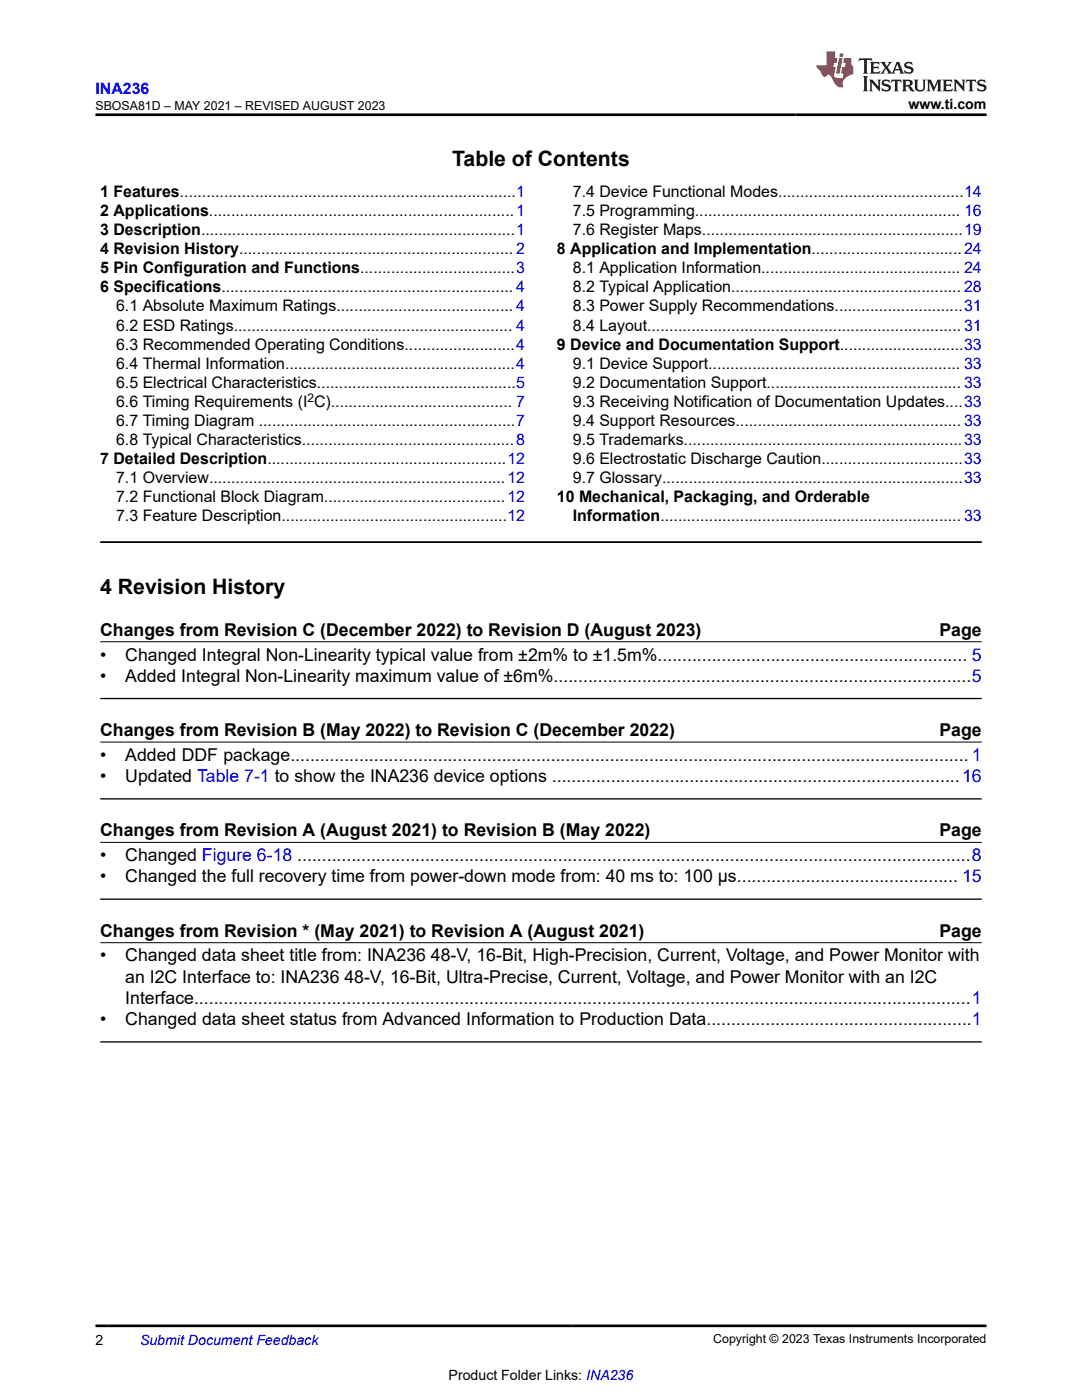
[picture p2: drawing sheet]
<svg xmlns="http://www.w3.org/2000/svg" width="216mm" height="279mm" viewBox="0 0 216 279" stroke-linecap="round" stroke-linejoin="round" font-family="sans-serif">
<defs><g id="words">
<g font-size="4.2">
<text x="90.2" y="33">Table of Contents</text>
<text x="20" y="118.6">4 Revision History</text>
</g>
<g font-size="3.5">
<text x="20" y="126.9">Changes from Revision C (December 2022) to Revision D (August 2023)</text>
<text x="20" y="131.8">•</text>
<text x="25" y="131.8">Changed Integral Non-Linearity typical value from ±2m% to ±1.5m%............................................................... 5</text>
<text x="187.5" y="126.9">Page</text>
<text x="20" y="136.1">•</text>
<text x="25" y="136.1">Added Integral Non-Linearity maximum value of ±6m%.....................................................................................5</text>
<text x="20" y="146.9">Changes from Revision B (May 2022) to Revision C (December 2022)</text>
<text x="187.5" y="146.9">Page</text>
<text x="20" y="151.8">•</text>
<text x="25" y="151.8">Added DDF package.......................................................................................................................................... 1</text>
<text x="20" y="156.1">•</text>
<text x="25" y="156.1">Updated Table 7-1 to show the INA236 device options ...................................................................................16</text>
<text x="20" y="166.9">Changes from Revision A (August 2021) to Revision B (May 2022)</text>
<text x="187.5" y="166.9">Page</text>
<text x="20" y="171.9">•</text>
<text x="25" y="171.9">Changed Figure 6-18 .........................................................................................................................................8</text>
<text x="20" y="176.1">•</text>
<text x="25" y="176.1">Changed the full recovery time from power-down mode from: 40 ms to: 100 µs............................................. 15</text>
<text x="20" y="186.9">Changes from Revision * (May 2021) to Revision A (August 2021)</text>
<text x="20" y="191.9">•</text>
<text x="25" y="191.9">Changed data sheet title from: INA236 48-V, 16-Bit, High-Precision, Current, Voltage, and Power Monitor with</text>
<text x="187.5" y="186.9">Page</text>
<text x="25" y="196.1">an I2C Interface to: INA236 48-V, 16-Bit, Ultra-Precise, Current, Voltage, and Power Monitor with an I2C</text>
<text x="25" y="200.4">Interface..............................................................................................................................................................1</text>
<text x="20" y="204.6">•</text>
<text x="25" y="204.6">Changed data sheet status from Advanced Information to Production Data......................................................1</text>
</g>
<text font-size="3.2" fill="#00f" x="19" y="18.7">INA236</text>
<g font-size="3.2">
<text x="20" y="39.3">1 Features............................................................................1</text>
<text x="114.3" y="39.3">7.4 Device Functional Modes..........................................14</text>
<text x="20" y="43.1">2 Applications.....................................................................1</text>
<text x="20" y="46.9">3 Description.......................................................................1</text>
<text x="114.3" y="43.1">7.5 Programming............................................................ 16</text>
<text x="114.3" y="46.9">7.6 Register Maps...........................................................19</text>
<text x="20" y="50.7">4 Revision History.............................................................. 2</text>
<text x="111.1" y="50.7">8 Application and Implementation..................................24</text>
<text x="20" y="54.5">5 Pin Configuration and Functions...................................3</text>
<text x="20" y="58.3">6 Specifications.................................................................. 4</text>
<text x="114.3" y="54.5">8.1 Application Information............................................. 24</text>
<text x="114.3" y="58.3">8.2 Typical Application.................................................... 28</text>
<text x="23.2" y="62.2">6.1 Absolute Maximum Ratings........................................ 4</text>
<text x="23.2" y="66">6.2 ESD Ratings............................................................... 4</text>
<text x="114.3" y="62.2">8.3 Power Supply Recommendations.............................31</text>
<text x="114.3" y="66">8.4 Layout....................................................................... 31</text>
<text x="23.2" y="69.8">6.3 Recommended Operating Conditions.........................4</text>
<text x="111.1" y="69.8">9 Device and Documentation Support............................33</text>
<text x="23.2" y="73.6">6.4 Thermal Information....................................................4</text>
<text x="23.2" y="77.4">6.5 Electrical Characteristics.............................................5</text>
<text x="114.3" y="73.6">9.1 Device Support......................................................... 33</text>
<text x="114.3" y="77.4">9.2 Documentation Support............................................ 33</text>
<text x="23.2" y="81.2">6.6 Timing Requirements (I C)......................................... 7</text>
<text x="114.3" y="81.2">9.3 Receiving Notification of Documentation Updates....33</text>
<text x="23.2" y="85">6.7 Timing Diagram ..........................................................7</text>
<text x="23.2" y="88.8">6.8 Typical Characteristics................................................8</text>
<text x="114.3" y="85">9.4 Support Resources................................................... 33</text>
<text x="114.3" y="88.8">9.5 Trademarks...............................................................33</text>
<text x="20" y="92.6">7 Detailed Description......................................................12</text>
<text x="114.3" y="92.6">9.6 Electrostatic Discharge Caution................................33</text>
<text x="23.2" y="96.4">7.1 Overview...................................................................12</text>
<text x="23.2" y="100.3">7.2 Functional Block Diagram.........................................12</text>
<text x="111.1" y="100.3">10 Mechanical, Packaging, and Orderable</text>
<text x="114.3" y="96.4">9.7 Glossary....................................................................33</text>
<text x="23.2" y="104.1">7.3 Feature Description...................................................12</text>
<text x="114.3" y="104.1">Information.................................................................... 33</text>
</g>
<g font-size="2.8">
<text x="181.3" y="21.8">www.ti.com</text>
<text x="19" y="268.4">2</text>
<text x="89.5" y="275.3">Product Folder Links: INA236</text>
</g>
<text font-size="2.8" fill="#00f" x="27.9" y="268.4">Submit Document Feedback</text>
<g font-size="2.5">
<text x="19" y="21.9">SBOSA81D – MAY 2021 – REVISED AUGUST 2023</text>
<text x="142.3" y="268.1">Copyright © 2023 Texas Instruments Incorporated</text>
</g>
<text font-size="2.4" x="61.3" y="80.1">2</text>
</g></defs>
<path d="M20 108.2h175.9" fill="none" stroke="#000" stroke-width=".35"/>
<path d="M20 128.1h175.9M20 148.1h175.9M20 168.1h175.9M20 188.1h175.9" fill="none" stroke="#000" stroke-width=".2"/>
<path d="M20 139.4h175.9M20 159.4h175.9M20 179.4h175.9M20 207.9h175.9" fill="none" stroke="#000" stroke-width=".26"/>
<path d="M171.5 11.6l-.2 .6 .5-.2h.6v.1v2.2l-.2 .4h1l-.2-.4v-2.2v-.1h.5l.5 .2-.1-.6zM173.6 12.4l.2 .3v1.6l-.2 .4h1.9l.1-.6a1.08 1.08 0 0 1-1.3 .2v-.7h.6l.4 .2v-.7l-.4 .2h-.6v-.5l.2-.2a1 1 0 0 1 1 .3l-.1-.5zM175.7 12.4l.9 1.1-1 1.2h.9l-.2-.2 .5-.8 .4 .8-.2 .2h1.6l-.2-.2 .2-.5h.9l.1 .5-.1 .2h.9l-.2-.4-.8-1.9h-.5l-.9 2.1-.9-1.1 .9-1h-.8l.2 .2-.4 .6-.4-.6 .2-.2zM179 12.8l.4 1h-.7zM180.7 12.5a.65 .65 0 0 0-.2 .7 .65 .65 0 0 0 .6 .5l.6 .1 .1 .3a.79 .79 0 0 1-.7 .4 .79 .79 0 0 1-.7-.5l.1 .7 .2-.1a.93 .93 0 0 0 1.1 0 .93 .93 0 0 0 .4-.9 1.46 1.46 0 0 0-1.2-.6l-.1-.3a1.09 1.09 0 0 1 1.2 .2l-.2-.6-.1 .1-.5-.2zM172.2 15.2l.2 .4v2.2l-.2 .4h1l-.2-.4v-2.2l.2-.4zM173.4 15.9l.2 .4v1.5l-.2 .4h.8l-.3-.4 .1-1.3 1.6 1.8v-2l.2-.4h-.7l.1 .2 .1 1.1-1.2-1.3zM176.2 16a.65 .65 0 0 0-.2 .8 .65 .65 0 0 0 .6 .4l.6 .2 .1 .2a.79 .79 0 0 1-.7 .4 .79 .79 0 0 1-.7-.5l.1 .7 .2-.1a.93 .93 0 0 0 1.1 .1 .93 .93 0 0 0 .4-1 1.46 1.46 0 0 0-1.2-.5l-.1-.4a1.09 1.09 0 0 1 1.2 .2l-.1-.6-.2 .1-.5-.1zM177.9 15.9l-.1 .6a.63 .63 0 0 1 .8-.3v1.6l-.3 .4h1l-.2-.4v-1.6a.66 .66 0 0 1 .8 .3l-.1-.6zM180 15.9l.2 .4v1.5l-.2 .4h1l-.2-.2-.1-.7h.5l.1 .2a.79 .79 0 0 0 1.2 .6l-1-.9a.61 .61 0 0 0 .6-.6 .61 .61 0 0 0-.5-.7zM180.8 16.2h.1a.47 .47 0 0 1 .5 .1 .47 .47 0 0 1 .1 .5l-.1 .1-.7 .1zM182.3 15.9l.2 .2a2.27 2.27 0 0 0 .4 2 1.04 1.04 0 0 0 1.7-.7v-1.3l.2-.2h-.8l.2 .4v1.1a.6 .6 0 0 1-.6 .6 .6 .6 0 0 1-.6-.6v-1.1l.3-.4zM184.9 15.9l.2 .4v1.5l-.2 .4h.8l-.3-.4v-1.4l.9 1.9 .9-1.9v1.4l-.3 .4h1l-.2-.4v-1.5l.2-.4h-.8l-.7 1.5-.6-1.5zM188.1 15.9l.2 .4v1.5l-.2 .4h1.9l.1-.6a1.09 1.09 0 0 1-1.3 .2v-.7h.6l.4 .2v-.6l-.4 .2h-.6v-.6l.2-.1a1.01 1.01 0 0 1 1 .3l-.1-.6zM190.2 15.9l.3 .4v1.5l-.3 .4h.8l-.2-.4v-1.3l1.6 1.8v-2l.2-.4h-.7l.2 .2v1.1l-1.2-1.3zM192.8 15.9l-.1 .6a.63 .63 0 0 1 .8-.3v1.6l-.3 .4h1l-.2-.4v-1.6a.66 .66 0 0 1 .8 .3l-.1-.6zM195.2 16a.65 .65 0 0 0-.2 .8 .65 .65 0 0 0 .6 .4l.6 .2 .2 .2a.79 .79 0 0 1-.7 .4 .79 .79 0 0 1-.7-.5l.1 .7 .2-.1a.93 .93 0 0 0 1 .1 .93 .93 0 0 0 .5-1 1.46 1.46 0 0 0-1.3-.5v-.4a1.09 1.09 0 0 1 1.2 .2l-.2-.6-.2 .1-.5-.1z" fill="#231f20"/>
<path d="M164.9 10.3v2.7h-2l.1 .4 .8 1a.95 .95 0 0 0 1 .9 .59 .59 0 0 1 .5-.4 .59 .59 0 0 1 .5 .3l.4 .8a1.59 1.59 0 0 0 2.1 1.4 1.61 1.61 0 0 1 1-2.3l1-.3-.1-1.5a1.59 1.59 0 0 1-.3-1.7h-1.5l-.2 .9h.6l-.2 .9h-.5l-.2 .9v.3l.4 .1-.1 .9h-.7a.73 .73 0 0 1-1-.7l.3-1.5h-.5l.1-.9h.5l.2-.9h-.5v-1.3zM167.4 11.6l-.6 3.1h.7l.6-3.1zM167.6 10.7l-.1 .6h.7l.1-.6z" fill="#ed1c24"/>
<path d="M19 22.9h177.8M19 264.6h177.8" fill="none" stroke="#000" stroke-width=".53"/>
<use href="#words"/>
</svg>
